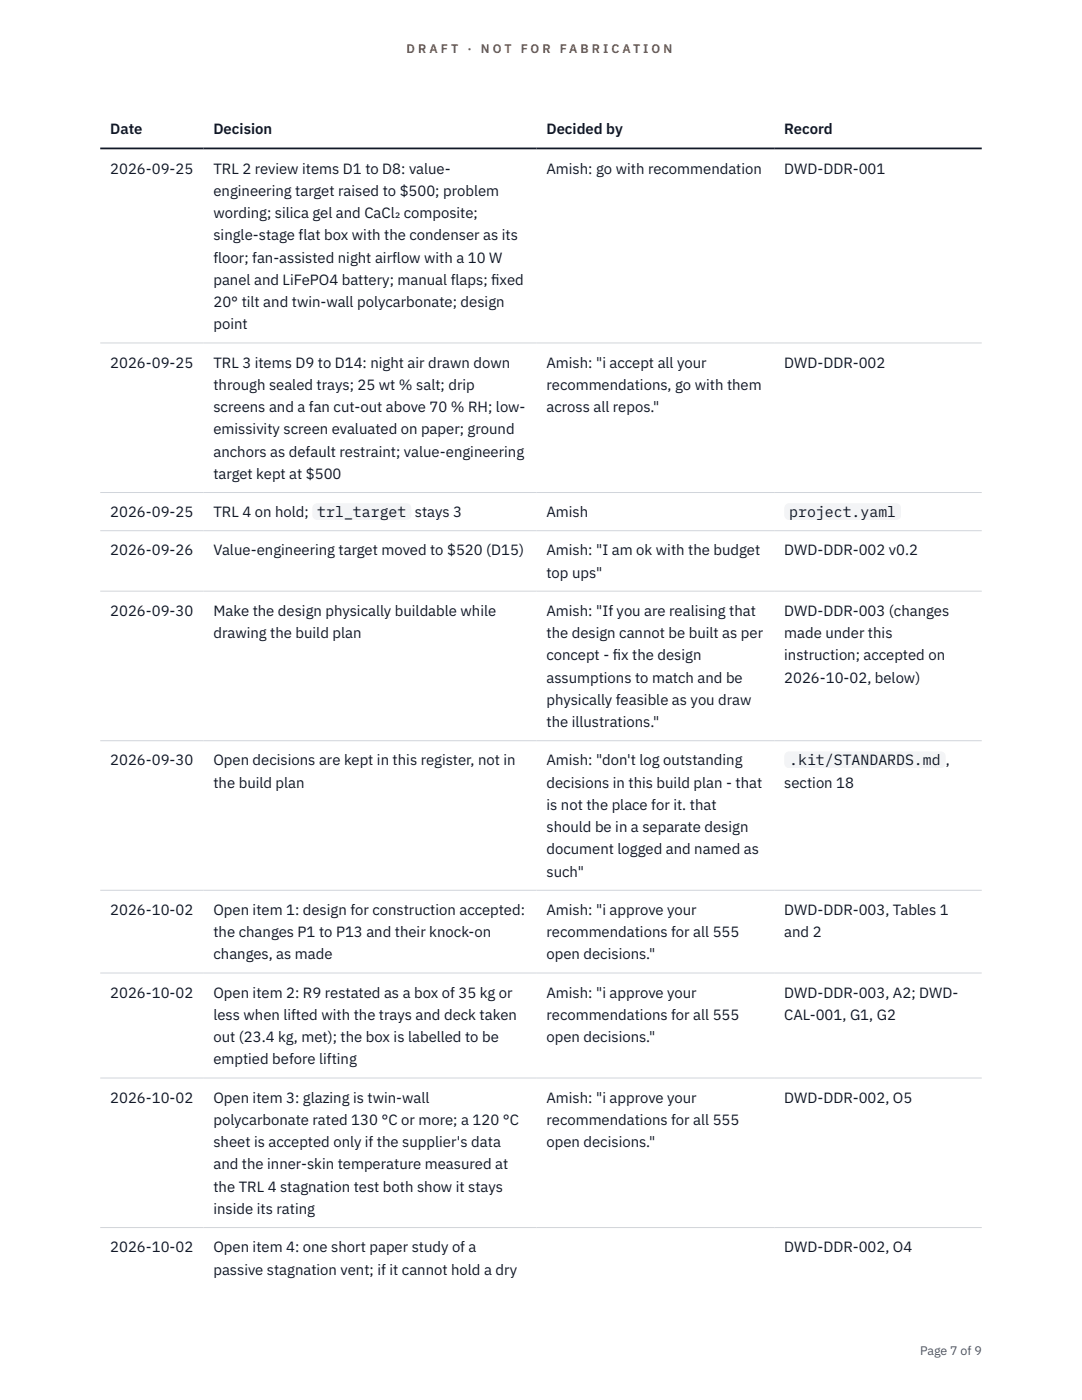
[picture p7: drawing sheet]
<svg xmlns="http://www.w3.org/2000/svg" width="216mm" height="279mm" viewBox="0 0 216 279" stroke-linecap="round" stroke-linejoin="round" font-family="sans-serif">
<defs><g id="words">
<g font-size="3" fill="#111827">
<text x="22" y="26.8">Date</text>
<text x="42.6" y="26.8">Decision</text>
<text x="109" y="26.8">Decided by</text>
<text x="156.5" y="26.8">Record</text>
<text x="22" y="34.6">2026-09-25</text>
<text x="42.6" y="34.6">TRL 2 review items D1 to D8: value-</text>
<text x="109" y="34.6">Amish: go with recommendation</text>
<text x="156.5" y="34.6">DWD-DDR-001</text>
<text x="42.6" y="39.1">engineering target raised to $500; problem</text>
<text x="42.6" y="43.5">wording; silica gel and CaCl₂ composite;</text>
<text x="42.6" y="48">single-stage flat box with the condenser as its</text>
<text x="42.6" y="52.4">floor; fan-assisted night airflow with a 10 W</text>
<text x="42.6" y="56.9">panel and LiFePO4 battery; manual flaps; f</text>
<text x="98" y="56.9">ixed</text>
<text x="42.6" y="61.3">20° tilt and twin-wall polycarbonate; design</text>
<text x="42.6" y="65.7">point</text>
<text x="22" y="73.4">2026-09-25</text>
<text x="42.6" y="73.4">TRL 3 items D9 to D14: night air drawn down</text>
<text x="42.6" y="77.8">through sealed trays; 25 wt % salt; drip</text>
<text x="109" y="73.4">Amish: &quot;i accept all your</text>
<text x="109" y="77.8">recommendations, go with them</text>
<text x="156.5" y="73.4">DWD-DDR-002</text>
<text x="42.6" y="82.3">screens and a fan cut-out above 70 % RH; low-</text>
<text x="109" y="82.3">across all repos.&quot;</text>
<text x="42.6" y="86.7">emissivity screen evaluated on paper; ground</text>
<text x="42.6" y="91.1">anchors as default restraint; value-engineering</text>
<text x="42.6" y="95.6">target kept at $500</text>
<text x="22" y="103.2">2026-09-25</text>
<text x="42.6" y="103.2">TRL 4 on hold;</text>
<text x="63.3" y="103.2">trl_target</text>
<text x="82.8" y="103.2">stays 3</text>
<text x="109" y="103.2">Amish</text>
<text x="157.5" y="103.2">project.yaml</text>
<text x="22" y="110.8">2026-09-26</text>
<text x="42.6" y="110.8">Value-engineering target moved to $520 (D15)</text>
<text x="109" y="110.8">Amish: &quot;I am ok with the budget</text>
<text x="156.5" y="110.8">DWD-DDR-002 v0.2</text>
<text x="109" y="115.3">top ups&quot;</text>
<text x="22" y="122.9">2026-09-30</text>
<text x="42.6" y="122.9">Make the design physically buildable while</text>
<text x="109" y="122.9">Amish: &quot;If you are realising that</text>
<text x="156.5" y="122.9">DWD-DDR-003 (changes</text>
<text x="42.6" y="127.3">drawing the build plan</text>
<text x="109" y="127.3">the design cannot be built as per</text>
<text x="109" y="131.8">concept - f</text>
<text x="122.3" y="131.8">ix the design</text>
<text x="156.5" y="127.3">made under this</text>
<text x="156.5" y="131.8">instruction; accepted on</text>
<text x="109" y="136.2">assumptions to match and be</text>
<text x="156.5" y="136.2">2026-10-02, below)</text>
<text x="109" y="140.7">physically feasible as you draw</text>
<text x="109" y="145.1">the illustrations.&quot;</text>
<text x="22" y="152.7">2026-09-30</text>
<text x="42.6" y="152.7">Open decisions are kept in this register, not in</text>
<text x="109" y="152.7">Amish: &quot;don't log outstanding</text>
<text x="157.5" y="152.7">.kit/STANDARDS.md ,</text>
<text x="42.6" y="157.2">the build plan</text>
<text x="109" y="157.2">decisions in this build plan - that</text>
<text x="109" y="161.6">is not the place for it. that</text>
<text x="156.5" y="157.2">section 18</text>
<text x="109" y="166.1">should be in a separate design</text>
<text x="109" y="170.5">document logged and named as</text>
<text x="109" y="175">such&quot;</text>
<text x="22" y="182.6">2026-10-02</text>
<text x="42.6" y="182.6">Open item 1: design for construction accepted:</text>
<text x="109" y="182.6">Amish: &quot;i approve your</text>
<text x="156.5" y="182.6">DWD-DDR-003, Tables 1</text>
<text x="42.6" y="187">the changes P1 to P13 and their knock-on</text>
<text x="42.6" y="191.5">changes, as made</text>
<text x="109" y="187">recommendations for all 555</text>
<text x="109" y="191.5">open decisions.&quot;</text>
<text x="156.5" y="187">and 2</text>
<text x="22" y="199.1">2026-10-02</text>
<text x="42.6" y="199.1">Open item 2: R9 restated as a box of 35 kg or</text>
<text x="42.6" y="203.6">less when lifted with the trays and deck taken</text>
<text x="109" y="199.1">Amish: &quot;i approve your</text>
<text x="109" y="203.6">recommendations for all 555</text>
<text x="156.5" y="199.1">DWD-DDR-003, A2; DWD-</text>
<text x="156.5" y="203.6">CAL-001, G1, G2</text>
<text x="42.6" y="208">out (23.4 kg, met); the box is labelled to be</text>
<text x="109" y="208">open decisions.&quot;</text>
<text x="42.6" y="212.4">emptied before lifting</text>
<text x="22" y="220.1">2026-10-02</text>
<text x="42.6" y="220.1">Open item 3: glazing is twin-wall</text>
<text x="109" y="220.1">Amish: &quot;i approve your</text>
<text x="156.5" y="220.1">DWD-DDR-002, O5</text>
<text x="42.6" y="224.5">polycarbonate rated 130 °C or more; a 120 °C</text>
<text x="109" y="224.5">recommendations for all 555</text>
<text x="42.6" y="229">sheet is accepted only if the supplier's data</text>
<text x="42.6" y="233.4">and the inner-skin temperature measured at</text>
<text x="109" y="229">open decisions.&quot;</text>
<text x="42.6" y="237.8">the TRL 4 stagnation test both show it stays</text>
<text x="42.6" y="242.3">inside its rating</text>
<text x="22" y="249.9">2026-10-02</text>
<text x="42.6" y="249.9">Open item 4: one short paper study of a</text>
<text x="156.5" y="249.9">DWD-DDR-002, O4</text>
<text x="42.6" y="254.4">passive stagnation vent; if it cannot hold a dry</text>
</g>
<g font-size="2.5" fill="#b45309">
<text x="81.1" y="10.5">D R A F T</text>
<text x="93.3" y="10.5">·</text>
<text x="95.9" y="10.5">N O T</text>
<text x="103.9" y="10.5">F O R</text>
<text x="111.7" y="10.5">F A B R I C A T I O N</text>
</g>
<text font-size="2.5" fill="#4b5563" x="183.6" y="270.3">Page 7 of 9</text>
</g></defs>
<path d="M20 68.4h175.9M20 98.3h175.9M20 105.9h175.9M20 118h175.9M20 147.8h175.9M20 177.7h175.9M20 194.2h175.9M20 215.1h175.9M20 245h175.9" fill="none" stroke="#d1d5db" stroke-width=".2"/>
<path d="M20 29.6h175.9" fill="none" stroke="#111827" stroke-width=".35"/>
<g fill="#f3f4f6">
<path d="M62.3 100.4h19.8v3.4h-19.8z"/>
<path d="M156.5 100.4h23.3v3.4h-23.3z"/>
<path d="M156.5 150h32.2v3.3h-32.2z"/>
</g>
<use href="#words"/>
</svg>
